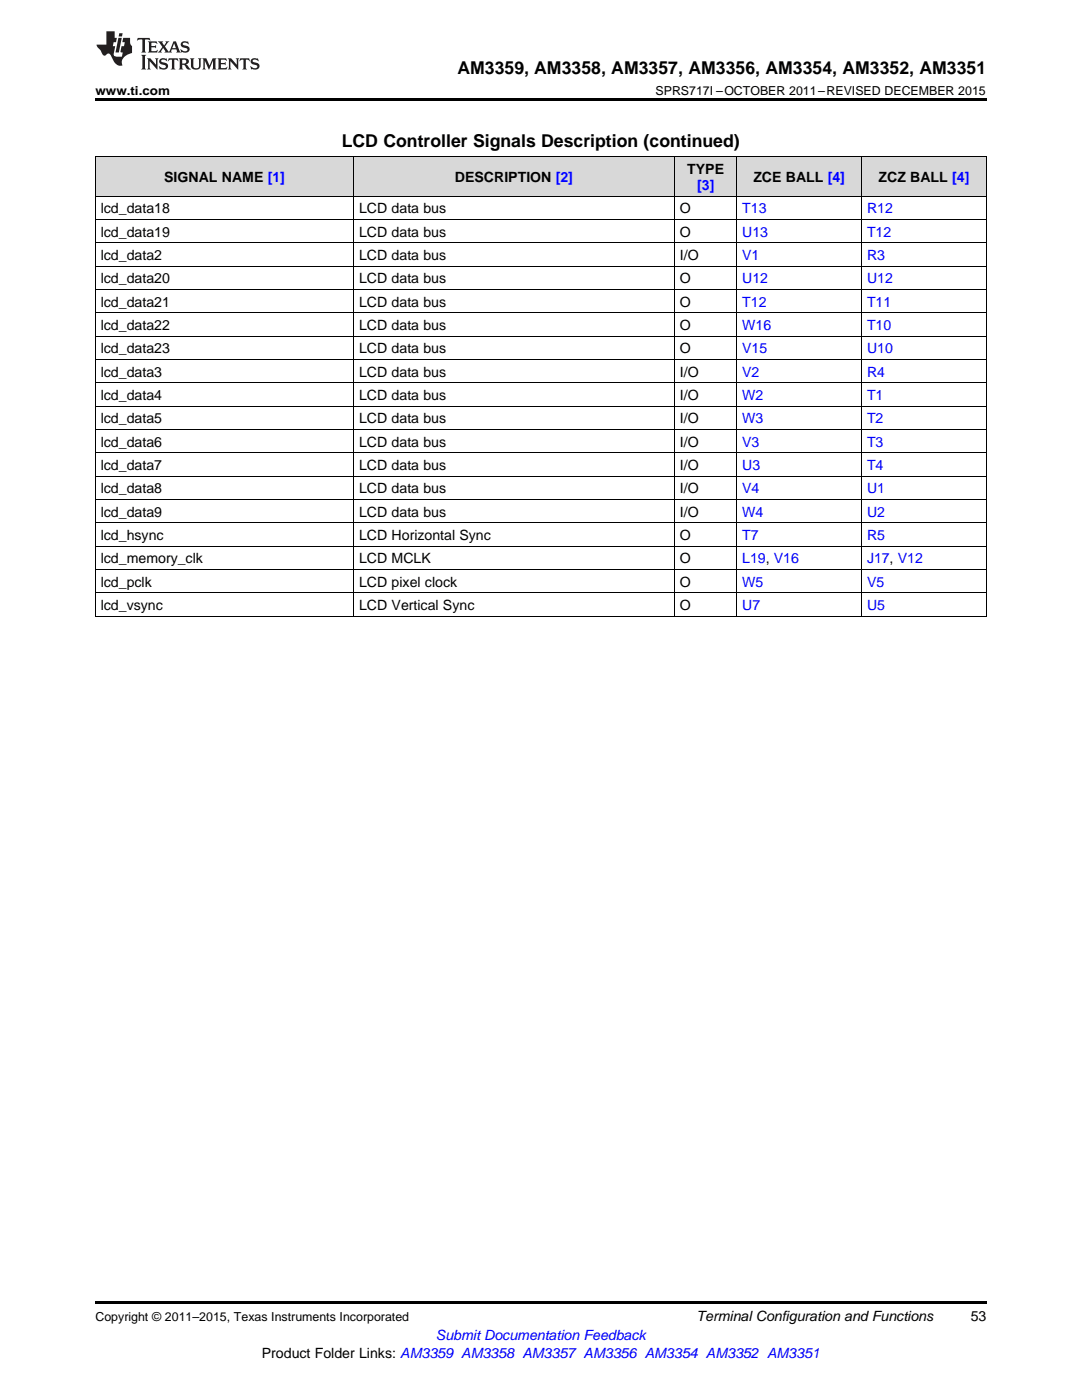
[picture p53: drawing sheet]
<svg xmlns="http://www.w3.org/2000/svg" width="216mm" height="279mm" viewBox="0 0 216 279" stroke-linecap="round" stroke-linejoin="round" font-family="sans-serif">
<defs><g id="words">
<g font-size="3.5">
<text x="91.3" y="14.8">AM3359, AM3358, AM3357, AM3356, AM3354, AM3352, AM3351</text>
<text x="68.2" y="29.3">LCD Controller Signals Description (continued)</text>
</g>
<g font-size="2.8">
<text x="137.1" y="34.7">TYPE</text>
<text x="32.8" y="36.3">SIGNAL NAME [1]</text>
<text x="90.8" y="36.3">DESCRIPTION [2]</text>
<text x="150.3" y="36.3">ZCE BALL [4]</text>
<text x="175.3" y="36.3">ZCZ BALL [4]</text>
<text x="20.1" y="42.6">lcd_data18</text>
<text x="20.1" y="47.2">lcd_data19</text>
<text x="71.6" y="42.6">LCD data bus</text>
<text x="71.6" y="47.2">LCD data bus</text>
<text x="135.7" y="42.6">O</text>
<text x="135.7" y="47.2">O</text>
<text x="20.1" y="51.9">lcd_data2</text>
<text x="71.6" y="51.9">LCD data bus</text>
<text x="135.7" y="51.9">I/O</text>
<text x="20.1" y="56.6">lcd_data20</text>
<text x="71.6" y="56.6">LCD data bus</text>
<text x="135.7" y="56.6">O</text>
<text x="20.1" y="61.2">lcd_data21</text>
<text x="20.1" y="65.9">lcd_data22</text>
<text x="71.6" y="61.2">LCD data bus</text>
<text x="71.6" y="65.9">LCD data bus</text>
<text x="135.7" y="61.2">O</text>
<text x="135.7" y="65.9">O</text>
<text x="20.1" y="70.5">lcd_data23</text>
<text x="71.6" y="70.5">LCD data bus</text>
<text x="135.7" y="70.5">O</text>
<text x="20.1" y="75.2">lcd_data3</text>
<text x="71.6" y="75.2">LCD data bus</text>
<text x="135.7" y="75.2">I/O</text>
<text x="20.1" y="79.8">lcd_data4</text>
<text x="71.6" y="79.8">LCD data bus</text>
<text x="135.7" y="79.8">I/O</text>
<text x="20.1" y="84.5">lcd_data5</text>
<text x="20.1" y="89.1">lcd_data6</text>
<text x="71.6" y="84.5">LCD data bus</text>
<text x="71.6" y="89.1">LCD data bus</text>
<text x="135.7" y="84.5">I/O</text>
<text x="135.7" y="89.1">I/O</text>
<text x="20.1" y="93.8">lcd_data7</text>
<text x="71.6" y="93.8">LCD data bus</text>
<text x="135.7" y="93.8">I/O</text>
<text x="20.1" y="98.5">lcd_data8</text>
<text x="71.6" y="98.5">LCD data bus</text>
<text x="135.7" y="98.5">I/O</text>
<text x="20.1" y="103.1">lcd_data9</text>
<text x="20.1" y="107.8">lcd_hsync</text>
<text x="71.6" y="103.1">LCD data bus</text>
<text x="71.6" y="107.8">LCD Horizontal Sync</text>
<text x="135.7" y="103.1">I/O</text>
<text x="135.7" y="107.8">O</text>
<text x="20.1" y="112.4">lcd_memory_clk</text>
<text x="71.6" y="112.4">LCD MCLK</text>
<text x="135.7" y="112.4">O</text>
<text x="20.1" y="117.1">lcd_pclk</text>
<text x="71.6" y="117.1">LCD pixel clock</text>
<text x="135.7" y="117.1">O</text>
<text x="20.1" y="121.7">lcd_vsync</text>
<text x="71.6" y="121.7">LCD Vertical Sync</text>
<text x="135.7" y="121.7">O</text>
<text x="139" y="263.6">Terminal Configuration and Functions</text>
<text x="193.7" y="263.6">53</text>
<text x="52.2" y="270.9">Product Folder Links: AM3359 AM3358 AM3357 AM3356 AM3354 AM3352 AM3351</text>
</g>
<g font-size="2.8" fill="#00f">
<text x="139.1" y="37.9">[3]</text>
<text x="148.1" y="42.6">T13</text>
<text x="148.1" y="47.2">U13</text>
<text x="173" y="42.6">R12</text>
<text x="173" y="47.2">T12</text>
<text x="148.1" y="51.9">V1</text>
<text x="173" y="51.9">R3</text>
<text x="148.1" y="56.6">U12</text>
<text x="173" y="56.6">U12</text>
<text x="148.1" y="61.2">T12</text>
<text x="148.1" y="65.9">W16</text>
<text x="173" y="61.2">T11</text>
<text x="173" y="65.9">T10</text>
<text x="148.1" y="70.5">V15</text>
<text x="173" y="70.5">U10</text>
<text x="148.1" y="75.2">V2</text>
<text x="173" y="75.2">R4</text>
<text x="148.1" y="79.8">W2</text>
<text x="173" y="79.8">T1</text>
<text x="148.1" y="84.5">W3</text>
<text x="148.1" y="89.1">V3</text>
<text x="173" y="84.5">T2</text>
<text x="173" y="89.1">T3</text>
<text x="148.1" y="93.8">U3</text>
<text x="173" y="93.8">T4</text>
<text x="148.1" y="98.5">V4</text>
<text x="173" y="98.5">U1</text>
<text x="148.1" y="103.1">W4</text>
<text x="148.1" y="107.8">T7</text>
<text x="173" y="103.1">U2</text>
<text x="173" y="107.8">R5</text>
<text x="148.1" y="112.4">L19, V16</text>
<text x="173" y="112.4">J17, V12</text>
<text x="148.1" y="117.1">W5</text>
<text x="173" y="117.1">V5</text>
<text x="148.1" y="121.7">U7</text>
<text x="173" y="121.7">U5</text>
<text x="87" y="267.4">Submit Documentation Feedback</text>
</g>
<g font-size="2.5">
<text x="19" y="19">www.ti.com</text>
<text x="130.8" y="19">SPRS717I –OCTOBER 2011–REVISED DECEMBER 2015</text>
<text x="19" y="263.6">Copyright © 2011–2015, Texas Instruments Incorporated</text>
</g>
</g></defs>
<g fill="#d8d8d8">
<path d="M19 31.4h51.6v7.8h-51.6z"/>
<path d="M70.6 31.4h64v7.8h-64z"/>
<path d="M134.6 31.4h12.4v7.8h-12.4z"/>
<path d="M147 31.4h24.9v7.8h-24.9z"/>
<path d="M171.9 31.4h24.9v7.8h-24.9z"/>
</g>
<path d="M19 19.5h177.8v.5h-177.8zM19 259.7h177.8v.5h-177.8z" fill="#000"/>
<g fill="none" stroke="#000" stroke-width=".2">
<path d="M19 39.1h177.8M19 31.3h177.8M19.1 31.4v91.6M70.5 31.4v91.6M134.6 31.4v91.6M147 31.4v91.6M171.9 31.4v91.6M196.8 31.4v91.6M19 57.8h177.8M19 53.1h177.8M19 48.5h177.8M19 43.8h177.8"/>
<path d="M19 76.4h177.8M19 71.7h177.8M19 67.1h177.8M19 62.4h177.8M19 99.7h177.8M19 95h177.8M19 90.4h177.8M19 85.7h177.8M19 81.1h177.8M19 118.3h177.8M19 113.6h177.8M19 109h177.8"/>
<path d="M19 104.3h177.8M19 123h177.8"/>
</g>
<g fill="#231f20">
<path d="M27.5 7.6l-.1 .5 .4-.2h.6v.1v2.1l-.2 .4h1l-.3-.4v-2.1l.1-.1h.5l.5 .2-.2-.5zM29.5 8.3l.2 .3v1.5l-.2 .4h1.8l.2-.6a1.04 1.04 0 0 1-1.3 .2v-.7h.6l.3 .2v-.6l-.3 .2h-.6v-.6l.8-.1 .4 .3-.2-.5zM31.5 8.3l.9 1.1-.9 1.1h.8l-.2-.2 .5-.7 .4 .7-.2 .2h1.5l-.1-.2 .1-.4h.9l.1 .4-.2 .2h1l-.3-.3-.7-1.9h-.5l-.9 2-.8-1 .9-1h-.8l.1 .3-.3 .5-.4-.6 .2-.2zM34.7 8.6l.4 1h-.7zM36.3 8.4a.63 .63 0 0 0-.2 .7 .63 .63 0 0 0 .6 .4l.6 .2 .1 .2a.75 .75 0 0 1-.7 .4 .75 .75 0 0 1-.6-.5l.1 .7 .1-.1a1.11 1.11 0 0 0 1.5-.6 1.13 1.13 0 0 0-1.2-.8l-.1-.4a1.04 1.04 0 0 1 1.2 .2l-.2-.5-.1 .1-.5-.2zM28.2 10.9l.2 .4v2.2l-.2 .4h1l-.3-.4v-2.2l.3-.4zM29.3 11.6l.3 .4v1.5l-.3 .4h.8l-.2-.4v-1.3l1.5 1.7v-1.9l.2-.4h-.7l.2 .4v.9l-1.1-1.3zM32 11.8a.62 .62 0 0 0-.2 .7 .62 .62 0 0 0 .6 .4l.6 .1 .1 .3a.76 .76 0 0 1-.7 .3 .76 .76 0 0 1-.6-.4l.1 .7 .1-.1a1.11 1.11 0 0 0 1.5-.6 1.13 1.13 0 0 0-1.2-.8l-.1-.4a1.04 1.04 0 0 1 1.2 .2l-.2-.6-.1 .1-.5-.1zM33.7 11.6l-.2 .6a.61 .61 0 0 1 .8-.3v1.6l-.2 .4h.9l-.2-.4v-1.6a.63 .63 0 0 1 .8 .3l-.2-.6zM35.6 11.6l.3 .4v1.5l-.3 .4h1l-.2-.2v-.8l.5 .2a.76 .76 0 0 0 1.2 .7l-1-1a.58 .58 0 0 0 .6-.5 .58 .58 0 0 0-.5-.6zM36.4 11.9h.1a.45 .45 0 0 1 .5 .1 .45 .45 0 0 1 .1 .5l-.7 .2zM37.9 11.6l.2 .2a2.17 2.17 0 0 0 .3 1.9 .99 .99 0 0 0 1.6-.6v-1.1l.2-.4h-.7l.2 .2a1.92 1.92 0 0 1-.2 1.8 .6 .6 0 0 1-.9-.5v-1.1l.2-.4zM40.4 11.6l.2 .4v1.5l-.2 .4h.7l-.2-.4v-1.4l.8 1.8 .8-1.8v1.4l-.2 .4h.9l-.2-.4v-1.5l.2-.4h-.8l-.6 1.5-.6-1.5zM43.4 11.6l.2 .4v1.5l-.2 .4h1.8l.2-.6a1.04 1.04 0 0 1-1.3 .1v-.6h.5l.4 .2v-.6l-.4 .2h-.5v-.7h.8l.3 .3-.1-.6zM45.5 11.6l.2 .4v1.5l-.2 .4h.7l-.2-.4v-1.3l1.5 1.7v-1.9l.2-.4h-.7l.2 .4v.9l-1.1-1.3zM47.9 11.6l-.1 .6a.61 .61 0 0 1 .8-.3v1.6l-.3 .4h1l-.3-.4 .1-1.6a.63 .63 0 0 1 .7 .3l-.1-.6zM50.2 11.8a.62 .62 0 0 0-.2 .7 .62 .62 0 0 0 .6 .4l.6 .1 .2 .3a.76 .76 0 0 1-.8 .3 .76 .76 0 0 1-.6-.4l.1 .7 .2-.1a1.11 1.11 0 0 0 1.5-.6 1.13 1.13 0 0 0-1.3-.8l-.1-.4a1.04 1.04 0 0 1 1.2 .2l-.1-.6-.2 .1-.5-.1z"/>
<path d="M21.2 6.3v2.6h-1.9l.1 .4 .7 .9a.91 .91 0 0 0 1 .8 .56 .56 0 0 1 .5-.3 .56 .56 0 0 1 .5 .3l.4 .8a1.53 1.53 0 0 0 1.9 1.2 1.54 1.54 0 0 1 1-2.1l.9-.3v-1.4a1.52 1.52 0 0 1-.3-1.6h-1.4l-.2 .8h.5l-.2 .8h-.4l-.2 1v.2l.4 .1-.2 .8a1.93 1.93 0 0 1-1.6-.3l.3-1.8h-.5l.2-.8h.4l.2-.8h-.4v-1.3zM23.6 7.6l-.6 2.9h.7l.6-2.9zM23.8 6.6l-.1 .7h.6l.2-.7z"/>
</g>
<use href="#words"/>
</svg>
